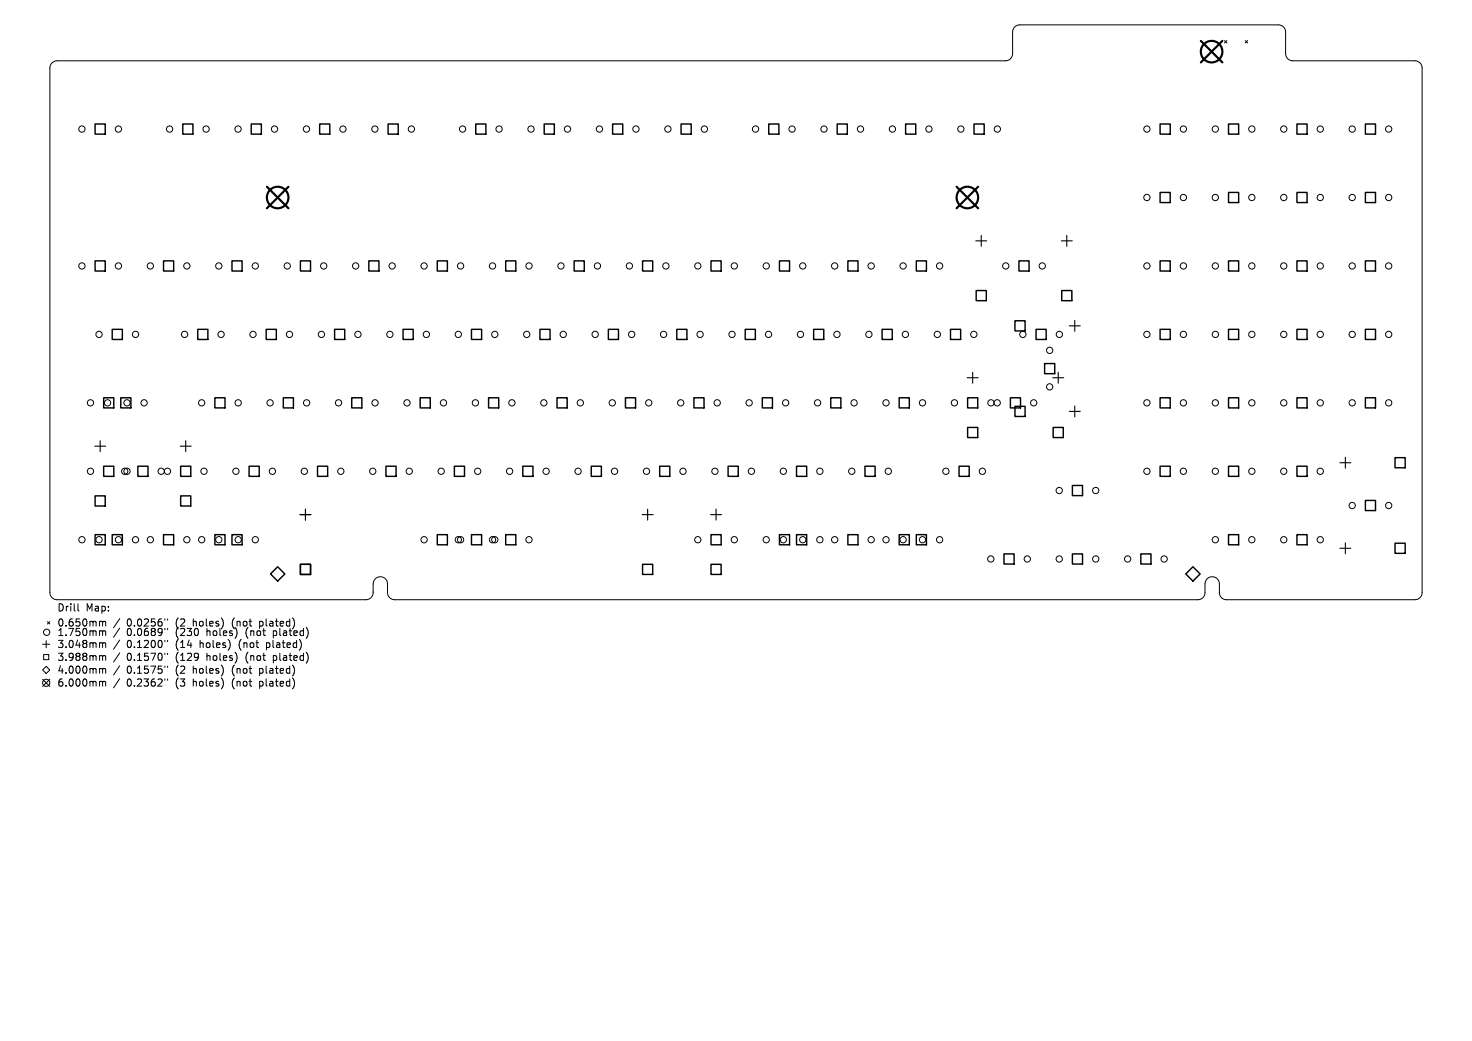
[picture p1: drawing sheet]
<svg xmlns="http://www.w3.org/2000/svg" width="297mm" height="210mm" viewBox="0 0 297 210" stroke-linecap="round" stroke-linejoin="round" font-family="sans-serif">
<defs><g id="words">
<g font-size="2">
<text x="11.5" y="123.5">Drill</text>
<text x="17.3" y="123.5">Map:</text>
<text x="11.5" y="126.6">0.650mm</text>
<text x="11.5" y="128.5">1.750mm</text>
<text x="11.5" y="130.9">3.048mm</text>
<text x="25.6" y="126.6">0.0256&quot;</text>
<text x="25.6" y="128.5">0.0689&quot;</text>
<text x="25.6" y="130.9">0.1200&quot;</text>
<text x="35.5" y="126.6">(2</text>
<text x="35.5" y="128.5">(230</text>
<text x="35.5" y="130.9">(14</text>
<text x="39.1" y="126.6">holes)</text>
<text x="40.5" y="130.9">holes)</text>
<text x="41.9" y="128.5">holes)</text>
<text x="47.1" y="126.6">(not</text>
<text x="48.5" y="130.9">(not</text>
<text x="49.9" y="128.5">(not</text>
<text x="52.8" y="126.6">plated)</text>
<text x="54.2" y="130.9">plated)</text>
<text x="55.6" y="128.5">plated)</text>
<text x="11.5" y="133.5">3.988mm</text>
<text x="11.5" y="136.1">4.000mm</text>
<text x="25.6" y="133.5">0.1570&quot;</text>
<text x="25.6" y="136.1">0.1575&quot;</text>
<text x="35.5" y="133.5">(129</text>
<text x="35.5" y="136.1">(2</text>
<text x="39.1" y="136.1">holes)</text>
<text x="41.9" y="133.5">holes)</text>
<text x="47.1" y="136.1">(not</text>
<text x="49.9" y="133.5">(not</text>
<text x="52.8" y="136.1">plated)</text>
<text x="55.6" y="133.5">plated)</text>
<text x="11.5" y="138.7">6.000mm</text>
<text x="25.6" y="138.7">0.2362&quot;</text>
<text x="35.5" y="138.7">(3</text>
<text x="39.1" y="138.7">holes)</text>
<text x="47.1" y="138.7">(not</text>
<text x="52.8" y="138.7">plated)</text>
</g>
</g></defs>
<g fill="none" stroke="#000" stroke-width=".2">
<path d="M10.5 12.7l.5-.3 .5-.1h191.4a1.45 1.45 0 0 0 1.4-1.5v-4.3a1.45 1.45 0 0 1 1.5-1.5h52.1a1.45 1.45 0 0 1 1.5 1.5v4.3a1.45 1.45 0 0 0 1.4 1.5h24.7a1.45 1.45 0 0 1 1.4 1.4v105.8a1.45 1.45 0 0 1-1.4 1.5h-38a1.45 1.45 0 0 1-1.5-1.5v-1.7a1.45 1.45 0 0 0-1.4-1.5 1.45 1.45 0 0 0-1.5 1.5v1.7a1.45 1.45 0 0 1-1.4 1.5h-162.1a1.49 1.49 0 0 1-1.4-1.8v-1.4a1.45 1.45 0 0 0-1.5-1.5 1.45 1.45 0 0 0-1.4 1.5v1.4a1.49 1.49 0 0 1-1.5 1.8h-62.3a1.45 1.45 0 0 1-1.4-1.5v-105.8l.1-.5zM247.1 8.2l.4 .5M247.5 8.2l-.4 .5M251.3 8.2l.4 .5M251.7 8.2l-.4 .5M8.6 130h1.4M8.6 137l1.4 1.5M8.8 132.1h1v1h-1zM9.3 134.4l.7 .8-.7 .7-.7-.7zM9.3 129.2v1.5M9.6 125.4l.4 .5M10 125.4l-.4 .5"/>
<path d="M10 137l-1.4 1.5M15.7 121.8v1.3l.2 .2M20.3 125.3l.4 .2M20.3 127.3l.4 .2M20.3 129.7l.4 .2M20.3 132.3l.4 .2M20.3 134.9l.4 .2M20.3 137.5l.4 .2M20.7 125.5l.2-.2 .4 .1v.9M20.7 125.5v.8M20.7 127.5v.7M20.7 129.9v.7"/>
<path d="M20.7 132.5v.7M20.7 135.1v.7M20.7 137.7v.7M20.7 127.5l.2-.2h.4v.9M20.7 129.9l.2-.2h.4v.9M20.7 132.5l.2-.2h.4v.9M20.7 135.1l.2-.2h.4v.9M20.7 137.7l.2-.2h.4v.9M24.2 124.8l-1.3 1.9M24.2 126.7l-1.3 1.9M24.2 129.1l-1.3 1.9M24.2 131.7l-1.3 1.9"/>
<path d="M24.2 134.3l-1.3 1.9M24.2 136.9l-1.3 1.9M33.3 124.9v.2M33.3 126.8v.2M33.3 129.2v.3M33.3 131.8v.3M33.3 134.4v.2M33.3 137v.2M33.8 124.9v.2M33.8 126.8v.2M33.8 129.2v.3M33.8 131.8v.3"/>
<path d="M33.8 134.4v.2M33.8 137v.2"/>
<circle cx="16.5" cy="26" r=".63"/>
<circle cx="23.9" cy="26" r=".63"/>
<circle cx="34.2" cy="26" r=".63"/>
<circle cx="41.6" cy="26" r=".63"/>
<circle cx="48" cy="26" r=".63"/>
<circle cx="55.4" cy="26" r=".63"/>
<circle cx="61.8" cy="26" r=".63"/>
<circle cx="69.2" cy="26" r=".63"/>
<circle cx="75.6" cy="26" r=".63"/>
<circle cx="83" cy="26" r=".63"/>
<circle cx="93.3" cy="26" r=".63"/>
<circle cx="100.7" cy="26" r=".63"/>
<circle cx="107.1" cy="26" r=".63"/>
<circle cx="114.5" cy="26" r=".63"/>
<circle cx="120.9" cy="26" r=".63"/>
<circle cx="128.3" cy="26" r=".63"/>
<circle cx="134.8" cy="26" r=".63"/>
<circle cx="142.1" cy="26" r=".63"/>
<circle cx="152.4" cy="26" r=".63"/>
<circle cx="159.8" cy="26" r=".63"/>
<circle cx="166.3" cy="26" r=".63"/>
<circle cx="173.6" cy="26" r=".63"/>
<circle cx="180.1" cy="26" r=".63"/>
<circle cx="187.4" cy="26" r=".63"/>
<circle cx="193.9" cy="26" r=".63"/>
<circle cx="201.2" cy="26" r=".63"/>
<circle cx="231.4" cy="39.8" r=".63"/>
<circle cx="231.4" cy="26" r=".63"/>
<circle cx="238.8" cy="39.8" r=".63"/>
<circle cx="238.8" cy="26" r=".63"/>
<circle cx="245.2" cy="39.8" r=".63"/>
<circle cx="245.2" cy="26" r=".63"/>
<circle cx="252.6" cy="39.8" r=".63"/>
<circle cx="252.6" cy="26" r=".63"/>
<circle cx="259" cy="39.8" r=".63"/>
<circle cx="259" cy="26" r=".63"/>
<circle cx="266.4" cy="39.8" r=".63"/>
<circle cx="266.4" cy="26" r=".63"/>
<circle cx="272.8" cy="39.8" r=".63"/>
<circle cx="272.8" cy="26" r=".63"/>
<circle cx="280.2" cy="39.8" r=".63"/>
<circle cx="280.2" cy="26" r=".63"/>
<circle cx="16.5" cy="53.7" r=".63"/>
<circle cx="23.9" cy="53.7" r=".63"/>
<circle cx="30.3" cy="53.7" r=".63"/>
<circle cx="37.7" cy="53.7" r=".63"/>
<circle cx="44.1" cy="53.7" r=".63"/>
<circle cx="51.5" cy="53.7" r=".63"/>
<circle cx="58" cy="53.7" r=".63"/>
<circle cx="65.3" cy="53.7" r=".63"/>
<circle cx="71.8" cy="53.7" r=".63"/>
<circle cx="79.1" cy="53.7" r=".63"/>
<circle cx="85.6" cy="53.7" r=".63"/>
<circle cx="92.9" cy="53.7" r=".63"/>
<circle cx="99.4" cy="53.7" r=".63"/>
<circle cx="106.7" cy="53.7" r=".63"/>
<circle cx="113.2" cy="53.7" r=".63"/>
<circle cx="120.5" cy="53.7" r=".63"/>
<circle cx="127" cy="53.7" r=".63"/>
<circle cx="134.4" cy="53.7" r=".63"/>
<circle cx="140.8" cy="53.7" r=".63"/>
<circle cx="148.2" cy="53.7" r=".63"/>
<circle cx="154.6" cy="53.7" r=".63"/>
<circle cx="162" cy="53.7" r=".63"/>
<circle cx="168.4" cy="53.7" r=".63"/>
<circle cx="175.8" cy="53.7" r=".63"/>
<circle cx="182.2" cy="53.7" r=".63"/>
<circle cx="189.6" cy="53.7" r=".63"/>
<circle cx="202.9" cy="53.7" r=".63"/>
<circle cx="210.3" cy="53.7" r=".63"/>
<circle cx="231.4" cy="53.7" r=".63"/>
<circle cx="238.8" cy="53.7" r=".63"/>
<circle cx="245.2" cy="53.7" r=".63"/>
<circle cx="252.6" cy="53.7" r=".63"/>
<circle cx="259" cy="53.7" r=".63"/>
<circle cx="266.4" cy="53.7" r=".63"/>
<circle cx="272.8" cy="53.7" r=".63"/>
<circle cx="280.2" cy="53.7" r=".63"/>
<circle cx="20" cy="67.5" r=".63"/>
<circle cx="27.3" cy="67.5" r=".63"/>
<circle cx="37.2" cy="67.5" r=".63"/>
<circle cx="44.6" cy="67.5" r=".63"/>
<circle cx="51" cy="67.5" r=".63"/>
<circle cx="58.4" cy="67.5" r=".63"/>
<circle cx="64.9" cy="67.5" r=".63"/>
<circle cx="72.2" cy="67.5" r=".63"/>
<circle cx="78.7" cy="67.5" r=".63"/>
<circle cx="86" cy="67.5" r=".63"/>
<circle cx="92.5" cy="67.5" r=".63"/>
<circle cx="99.8" cy="67.5" r=".63"/>
<circle cx="106.3" cy="67.5" r=".63"/>
<circle cx="113.6" cy="67.5" r=".63"/>
<circle cx="120.1" cy="67.5" r=".63"/>
<circle cx="127.4" cy="67.5" r=".63"/>
<circle cx="133.9" cy="67.5" r=".63"/>
<circle cx="141.3" cy="67.5" r=".63"/>
<circle cx="147.7" cy="67.5" r=".63"/>
<circle cx="155.1" cy="67.5" r=".63"/>
<circle cx="161.5" cy="67.5" r=".63"/>
<circle cx="168.9" cy="67.5" r=".63"/>
<circle cx="175.3" cy="67.5" r=".63"/>
<circle cx="182.7" cy="67.5" r=".63"/>
<circle cx="189.1" cy="67.5" r=".63"/>
<circle cx="196.5" cy="67.5" r=".63"/>
<circle cx="206.4" cy="67.5" r=".63"/>
<circle cx="211.8" cy="70.7" r=".63"/>
<circle cx="211.8" cy="78" r=".63"/>
<circle cx="213.7" cy="67.5" r=".63"/>
<circle cx="231.4" cy="67.5" r=".63"/>
<circle cx="238.8" cy="67.5" r=".63"/>
<circle cx="245.2" cy="67.5" r=".63"/>
<circle cx="252.6" cy="67.5" r=".63"/>
<circle cx="259" cy="67.5" r=".63"/>
<circle cx="266.4" cy="67.5" r=".63"/>
<circle cx="272.8" cy="67.5" r=".63"/>
<circle cx="280.2" cy="67.5" r=".63"/>
<circle cx="18.3" cy="95.1" r=".63"/>
<circle cx="18.3" cy="81.3" r=".63"/>
<circle cx="21.7" cy="81.3" r=".63"/>
<circle cx="25.2" cy="95.1" r=".63"/>
<circle cx="25.6" cy="95.1" r=".63"/>
<circle cx="25.6" cy="81.3" r=".63"/>
<circle cx="29.1" cy="81.3" r=".63"/>
<circle cx="32.5" cy="95.1" r=".63"/>
<circle cx="33.8" cy="95.1" r=".63"/>
<circle cx="40.7" cy="81.3" r=".63"/>
<circle cx="41.2" cy="95.1" r=".63"/>
<circle cx="47.6" cy="95.1" r=".63"/>
<circle cx="48.1" cy="81.3" r=".63"/>
<circle cx="54.5" cy="81.3" r=".63"/>
<circle cx="55" cy="95.1" r=".63"/>
<circle cx="61.4" cy="95.1" r=".63"/>
<circle cx="61.9" cy="81.3" r=".63"/>
<circle cx="68.3" cy="81.3" r=".63"/>
<circle cx="68.8" cy="95.1" r=".63"/>
<circle cx="75.2" cy="95.1" r=".63"/>
<circle cx="75.7" cy="81.3" r=".63"/>
<circle cx="82.1" cy="81.3" r=".63"/>
<circle cx="82.6" cy="95.1" r=".63"/>
<circle cx="89" cy="95.1" r=".63"/>
<circle cx="89.5" cy="81.3" r=".63"/>
<circle cx="95.9" cy="81.3" r=".63"/>
<circle cx="96.4" cy="95.1" r=".63"/>
<circle cx="102.8" cy="95.1" r=".63"/>
<circle cx="103.3" cy="81.3" r=".63"/>
<circle cx="109.7" cy="81.3" r=".63"/>
<circle cx="110.2" cy="95.1" r=".63"/>
<circle cx="116.6" cy="95.1" r=".63"/>
<circle cx="117.1" cy="81.3" r=".63"/>
<circle cx="123.5" cy="81.3" r=".63"/>
<circle cx="124" cy="95.1" r=".63"/>
<circle cx="130.4" cy="95.1" r=".63"/>
<circle cx="130.9" cy="81.3" r=".63"/>
<circle cx="137.3" cy="81.3" r=".63"/>
<circle cx="137.8" cy="95.1" r=".63"/>
<circle cx="144.2" cy="95.1" r=".63"/>
<circle cx="144.7" cy="81.3" r=".63"/>
<circle cx="151.2" cy="81.3" r=".63"/>
<circle cx="151.6" cy="95.1" r=".63"/>
<circle cx="158.1" cy="95.1" r=".63"/>
<circle cx="158.5" cy="81.3" r=".63"/>
<circle cx="165" cy="81.3" r=".63"/>
<circle cx="165.4" cy="95.1" r=".63"/>
<circle cx="171.9" cy="95.1" r=".63"/>
<circle cx="172.3" cy="81.3" r=".63"/>
<circle cx="178.8" cy="81.3" r=".63"/>
<circle cx="179.2" cy="95.1" r=".63"/>
<circle cx="186.1" cy="81.3" r=".63"/>
<circle cx="190.8" cy="95.1" r=".63"/>
<circle cx="192.6" cy="81.3" r=".63"/>
<circle cx="198.2" cy="95.1" r=".63"/>
<circle cx="199.9" cy="81.3" r=".63"/>
<circle cx="201.2" cy="81.3" r=".63"/>
<circle cx="208.6" cy="81.3" r=".63"/>
<circle cx="213.7" cy="99" r=".63"/>
<circle cx="221.1" cy="99" r=".63"/>
<circle cx="231.4" cy="95.1" r=".63"/>
<circle cx="231.4" cy="81.3" r=".63"/>
<circle cx="238.8" cy="95.1" r=".63"/>
<circle cx="238.8" cy="81.3" r=".63"/>
<circle cx="245.2" cy="95.1" r=".63"/>
<circle cx="245.2" cy="81.3" r=".63"/>
<circle cx="252.6" cy="95.1" r=".63"/>
<circle cx="252.6" cy="81.3" r=".63"/>
<circle cx="259" cy="95.1" r=".63"/>
<circle cx="259" cy="81.3" r=".63"/>
<circle cx="266.4" cy="95.1" r=".63"/>
<circle cx="266.4" cy="81.3" r=".63"/>
<circle cx="272.8" cy="81.3" r=".63"/>
<circle cx="280.2" cy="81.3" r=".63"/>
<circle cx="16.5" cy="108.9" r=".63"/>
<circle cx="20" cy="108.9" r=".63"/>
<circle cx="23.9" cy="108.9" r=".63"/>
<circle cx="27.3" cy="108.9" r=".63"/>
<circle cx="30.3" cy="108.9" r=".63"/>
<circle cx="37.7" cy="108.9" r=".63"/>
<circle cx="40.7" cy="108.9" r=".63"/>
<circle cx="44.1" cy="108.9" r=".63"/>
<circle cx="48.1" cy="108.9" r=".63"/>
<circle cx="51.5" cy="108.9" r=".63"/>
<circle cx="85.6" cy="108.9" r=".63"/>
<circle cx="92.5" cy="108.9" r=".63"/>
<circle cx="92.9" cy="108.9" r=".63"/>
<circle cx="99.4" cy="108.9" r=".63"/>
<circle cx="99.8" cy="108.9" r=".63"/>
<circle cx="106.7" cy="108.9" r=".63"/>
<circle cx="140.8" cy="108.9" r=".63"/>
<circle cx="148.2" cy="108.9" r=".63"/>
<circle cx="154.6" cy="108.9" r=".63"/>
<circle cx="158.1" cy="108.9" r=".63"/>
<circle cx="162" cy="108.9" r=".63"/>
<circle cx="165.4" cy="108.9" r=".63"/>
<circle cx="168.4" cy="108.9" r=".63"/>
<circle cx="175.8" cy="108.9" r=".63"/>
<circle cx="178.8" cy="108.9" r=".63"/>
<circle cx="182.2" cy="108.9" r=".63"/>
<circle cx="186.1" cy="108.9" r=".63"/>
<circle cx="189.6" cy="108.9" r=".63"/>
<circle cx="199.9" cy="112.8" r=".63"/>
<circle cx="207.3" cy="112.8" r=".63"/>
<circle cx="213.7" cy="112.8" r=".63"/>
<circle cx="221.1" cy="112.8" r=".63"/>
<circle cx="227.5" cy="112.8" r=".63"/>
<circle cx="234.9" cy="112.8" r=".63"/>
<circle cx="245.2" cy="108.9" r=".63"/>
<circle cx="252.6" cy="108.9" r=".63"/>
<circle cx="259" cy="108.9" r=".63"/>
<circle cx="266.4" cy="108.9" r=".63"/>
<circle cx="272.8" cy="102" r=".63"/>
<circle cx="280.2" cy="102" r=".63"/>
<circle cx="9.3" cy="137.8" r=".72"/>
<circle cx="9.4" cy="127.6" r=".63"/>
</g>
<g fill="none" stroke="#000" stroke-width=".22">
<path d="M196.9 48.6h2.2M198 47.5v2.2M214.1 48.6h2.2M215.2 47.5v2.2M195.2 76.2h2.2M196.3 75.1v2.2M212.4 76.2h2.2M213.5 75.1v2.2M215.7 65.7h2.3M216.9 64.6v2.2M19.1 90h2.2M20.2 88.9v2.2"/>
<path d="M36.4 90h2.2M37.5 88.9v2.2M215.7 83h2.3M216.9 81.9v2.2M270.3 93.3h2.3M271.4 92.2v2.3M60.5 103.8h2.2M61.6 102.7v2.2M129.6 103.8h2.2M130.7 102.7v2.2M143.4 103.8h2.2M144.5 102.7v2.2"/>
<path d="M270.3 110.6h2.3M271.4 109.5v2.2"/>
</g>
<g fill="none" stroke="#000" stroke-width=".29">
<path d="M19.2 25h2v2.1h-2zM36.9 25h2v2.1h-2zM50.7 25h2v2.1h-2zM64.5 25h2v2.1h-2zM78.3 25h2v2.1h-2zM96 25h2v2.1h-2zM109.8 25h2v2.1h-2zM123.6 25h2.1v2.1h-2.1zM137.4 25h2.1v2.1h-2.1zM155.1 25h2.1v2.1h-2.1zM168.9 25h2.1v2.1h-2.1zM182.7 25h2.1v2.1h-2.1z"/>
<path d="M196.5 25h2.1v2.1h-2.1zM234.1 25h2v2.1h-2zM234.1 38.8h2v2.1h-2zM247.9 25h2v2.1h-2zM247.9 38.8h2v2.1h-2zM261.7 25h2v2.1h-2zM261.7 38.8h2v2.1h-2zM275.5 25h2v2.1h-2zM275.5 38.8h2v2.1h-2zM19.2 52.6h2v2.1h-2zM33 52.6h2v2.1h-2zM46.8 52.6h2v2.1h-2z"/>
<path d="M60.6 52.6h2.1v2.1h-2.1zM74.4 52.6h2.1v2.1h-2.1zM88.2 52.6h2.1v2.1h-2.1zM102 52.6h2.1v2.1h-2.1zM115.8 52.6h2.1v2.1h-2.1zM129.6 52.6h2.1v2.1h-2.1zM143.5 52.6h2v2.1h-2zM157.3 52.6h2v2.1h-2zM171.1 52.6h2v2.1h-2zM184.9 52.6h2v2.1h-2zM197 58.6h2v2.1h-2zM205.6 52.6h2v2.1h-2z"/>
<path d="M214.2 58.6h2.1v2.1h-2.1zM234.1 52.6h2v2.1h-2zM247.9 52.6h2v2.1h-2zM261.7 52.6h2v2.1h-2zM275.5 52.6h2v2.1h-2zM22.6 66.4h2.1v2.1h-2.1zM39.9 66.4h2v2.1h-2zM53.7 66.4h2.1v2.1h-2.1zM67.5 66.4h2.1v2.1h-2.1zM81.3 66.4h2.1v2.1h-2.1zM95.1 66.4h2.1v2.1h-2.1zM108.9 66.4h2.1v2.1h-2.1z"/>
<path d="M122.7 66.4h2.1v2.1h-2.1zM136.6 66.4h2v2.1h-2zM150.4 66.4h2v2.1h-2zM164.2 66.4h2v2.1h-2zM178 66.4h2v2.1h-2zM191.8 66.4h2v2.1h-2zM204.8 64.7h2v2.1h-2zM209 66.4h2.1v2.1h-2.1zM210.8 73.3h2v2.1h-2zM234.1 66.4h2v2.1h-2zM247.9 66.4h2v2.1h-2zM261.7 66.4h2v2.1h-2z"/>
<path d="M275.5 66.4h2v2.1h-2zM20.9 80.2h2.1v2.1h-2.1zM20.9 94.1h2.1v2h-2.1zM24.4 80.2h2v2.1h-2zM27.8 94.1h2.1v2h-2.1zM36.4 94.1h2.1v2h-2.1zM43.4 80.2h2v2.1h-2zM50.3 94.1h2v2h-2zM57.2 80.2h2v2.1h-2zM64.1 94.1h2v2h-2zM71 80.2h2v2.1h-2zM77.9 94.1h2v2h-2z"/>
<path d="M84.8 80.2h2v2.1h-2zM91.7 94.1h2v2h-2zM98.6 80.2h2v2.1h-2zM105.5 94.1h2v2h-2zM112.4 80.2h2v2.1h-2zM119.3 94.1h2v2h-2zM126.2 80.2h2v2.1h-2zM133.1 94.1h2v2h-2zM140 80.2h2v2.1h-2zM146.9 94.1h2.1v2h-2.1zM153.8 80.2h2.1v2.1h-2.1zM160.7 94.1h2.1v2h-2.1z"/>
<path d="M167.6 80.2h2.1v2.1h-2.1zM174.5 94.1h2.1v2h-2.1zM181.4 80.2h2.1v2.1h-2.1zM193.5 94.1h2.1v2h-2.1zM195.2 80.2h2.1v2.1h-2.1zM195.2 86.2h2.1v2.1h-2.1zM203.9 80.2h2v2.1h-2zM204.8 82h2v2h-2zM212.5 86.2h2v2.1h-2zM216.4 97.9h2v2.1h-2zM234.1 80.2h2v2.1h-2zM234.1 94.1h2v2h-2z"/>
<path d="M247.9 80.2h2v2.1h-2zM247.9 94.1h2v2h-2zM261.7 80.2h2v2.1h-2zM261.7 94.1h2v2h-2zM275.5 80.2h2v2.1h-2zM281.5 92.3h2v2.1h-2zM19.2 100h2v2.1h-2zM19.2 107.9h2v2h-2zM22.6 107.9h2.1v2h-2.1zM33 107.9h2v2h-2zM36.4 100h2.1v2.1h-2.1zM43.4 107.9h2v2h-2z"/>
<path d="M46.8 107.9h2v2h-2zM54.6 115.8l1.4-1.5 1.5 1.5-1.5 1.4zM60.6 113.8h2.1v2.1h-2.1zM88.2 107.9h2.1v2h-2.1zM95.1 107.9h2.1v2h-2.1zM102 107.9h2.1v2h-2.1zM129.6 113.8h2.1v2.1h-2.1zM143.5 107.9h2v2h-2zM143.5 113.8h2v2.1h-2zM157.3 107.9h2v2h-2zM160.7 107.9h2.1v2h-2.1zM171.1 107.9h2v2h-2z"/>
<path d="M181.4 107.9h2.1v2h-2.1zM184.9 107.9h2v2h-2zM202.6 111.7h2v2.1h-2zM216.4 111.7h2v2.1h-2zM230.2 111.7h2v2.1h-2zM239.2 115.8l1.5-1.5 1.4 1.5-1.4 1.4zM247.9 107.9h2v2h-2zM261.7 107.9h2v2h-2zM275.5 101h2v2h-2zM281.5 109.6h2v2h-2z"/>
</g>
<g fill="none" stroke="#000" stroke-width=".43">
<path d="M242.3 8.2l4.3 4.4M246.6 8.2l-4.3 4.4M53.9 37.7l4.3 4.3M58.2 37.7l-4.3 4.3M193 37.7l4.4 4.3M197.4 37.7l-4.4 4.3"/>
<circle cx="244.5" cy="10.4" r="2.17"/>
<circle cx="56" cy="39.8" r="2.17"/>
<circle cx="195.2" cy="39.8" r="2.17"/>
</g>
<use href="#words"/>
</svg>
